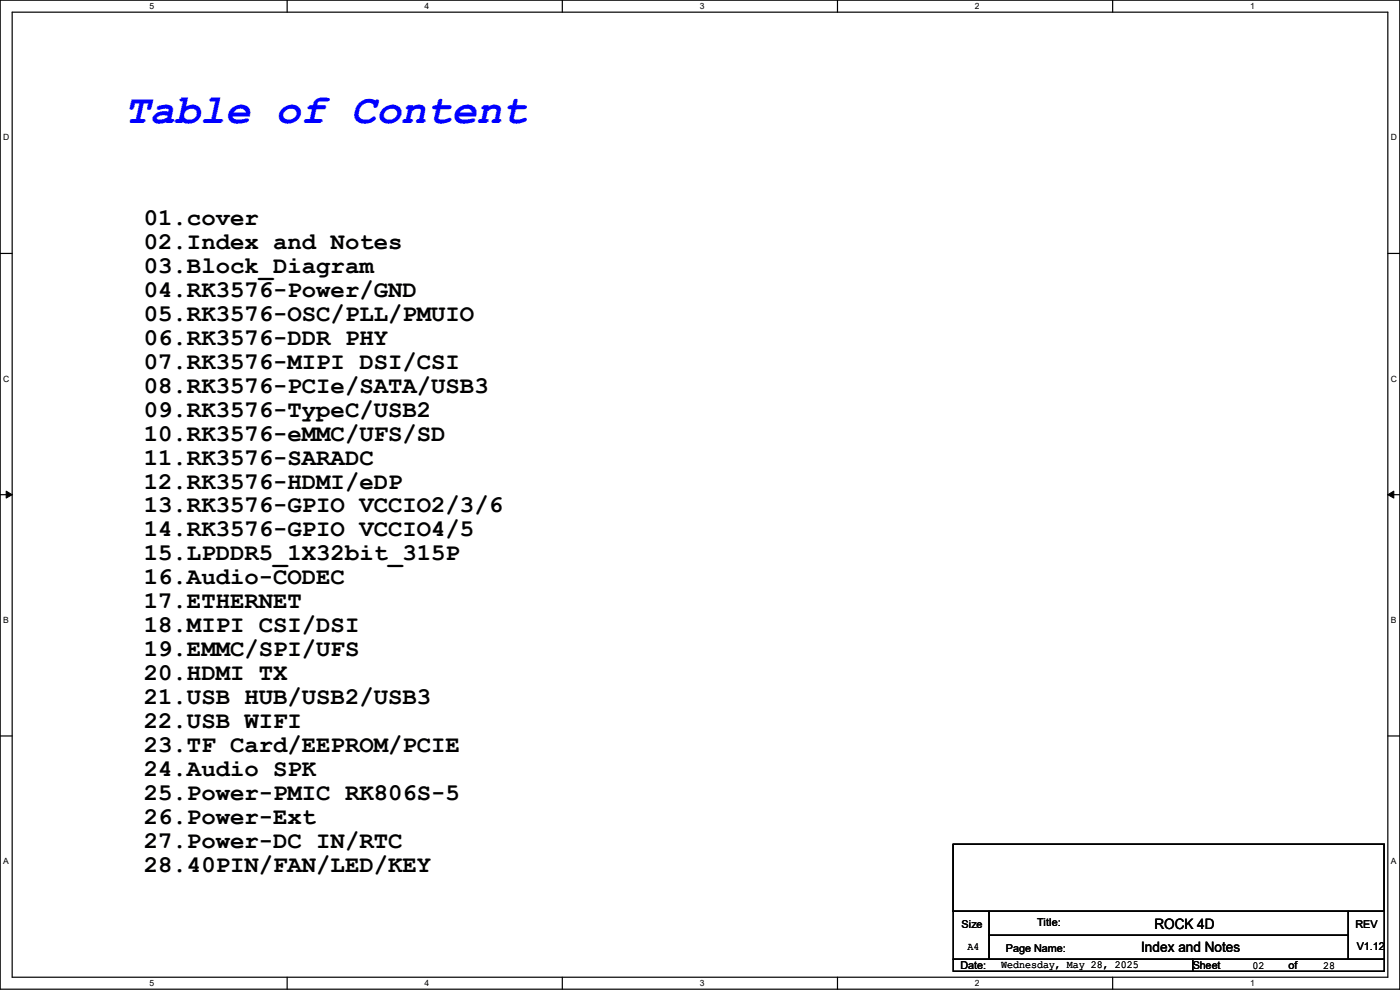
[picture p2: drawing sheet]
<svg xmlns="http://www.w3.org/2000/svg" width="297mm" height="210mm" viewBox="0 0 297 210" stroke-linecap="round" stroke-linejoin="round" font-family="sans-serif">
<defs><g id="words">
<text font-size="8.9" fill="#00f" x="26.5" y="26.1">Table of Content</text>
<g font-size="5.1">
<text x="30.5" y="47.8">01.cover</text>
<text x="30.5" y="52.8">02.Index and Notes</text>
<text x="30.5" y="57.9">03.Block_Diagram</text>
<text x="30.5" y="63">04.RK3576-Power/GND</text>
<text x="30.5" y="68.1">05.RK3576-OSC/PLL/PMUIO</text>
<text x="30.5" y="73.2">06.RK3576-DDR PHY</text>
<text x="30.5" y="78.2">07.RK3576-MIPI DSI/CSI</text>
<text x="30.5" y="83.3">08.RK3576-PCIe/SATA/USB3</text>
<text x="30.5" y="88.4">09.RK3576-TypeC/USB2</text>
<text x="30.5" y="93.5">10.RK3576-eMMC/UFS/SD</text>
<text x="30.5" y="98.6">11.RK3576-SARADC</text>
<text x="30.5" y="103.6">12.RK3576-HDMI/eDP</text>
<text x="30.5" y="108.7">13.RK3576-GPIO VCCIO2/3/6</text>
<text x="30.5" y="113.8">14.RK3576-GPIO VCCIO4/5</text>
<text x="30.5" y="118.9">15.LPDDR5_1X32bit_315P</text>
<text x="30.5" y="124">16.Audio-CODEC</text>
<text x="30.5" y="129">17.ETHERNET</text>
<text x="30.5" y="134.1">18.MIPI CSI/DSI</text>
<text x="30.5" y="139.2">19.EMMC/SPI/UFS</text>
<text x="30.5" y="144.3">20.HDMI TX</text>
<text x="30.5" y="149.4">21.USB HUB/USB2/USB3</text>
<text x="30.5" y="154.4">22.USB WIFI</text>
<text x="30.5" y="159.5">23.TF Card/EEPROM/PCIE</text>
<text x="30.5" y="164.6">24.Audio SPK</text>
<text x="30.5" y="169.7">25.Power-PMIC RK806S-5</text>
<text x="30.5" y="174.8">26.Power-Ext</text>
<text x="30.5" y="179.8">27.Power-DC IN/RTC</text>
<text x="30.5" y="184.9">28.40PIN/FAN/LED/KEY</text>
</g>
<g font-size="3">
<text x="244.9" y="197.1">ROCK 4D</text>
<text x="242.1" y="201.9">Index and Notes</text>
</g>
<g font-size="2.3">
<text x="204" y="196.9">Size</text>
<text x="220" y="196.4">Title:</text>
<text x="287.6" y="196.9">REV</text>
<text x="205.3" y="201.5">A4</text>
<text x="213.4" y="202">Page Name:</text>
<text x="287.8" y="201.5">V1.12</text>
<text x="203.8" y="205.6">Date:</text>
<text x="212.4" y="205.4">Wednesday, May 28, 2025</text>
<text x="253" y="205.6">Sheet</text>
<text x="265.7" y="205.6">02</text>
<text x="273.3" y="205.6">of</text>
<text x="280.7" y="205.6">28</text>
</g>
<g font-size="1.8">
<text x="31.7" y="1.9">5</text>
<text x="90.1" y="1.9">4</text>
<text x="148.5" y="1.9">3</text>
<text x="206.8" y="1.9">2</text>
<text x="265.2" y="1.9">1</text>
<text x=".7" y="29.8">D</text>
<text x="295.1" y="29.8">D</text>
<text x=".7" y="80.9">C</text>
<text x="295.1" y="80.9">C</text>
<text x=".7" y="132.1">B</text>
<text x="295.1" y="132.1">B</text>
<text x=".7" y="183.3">A</text>
<text x="295.1" y="183.3">A</text>
<text x="31.7" y="209.2">5</text>
<text x="90.1" y="209.2">4</text>
<text x="148.5" y="209.2">3</text>
<text x="206.8" y="209.2">2</text>
<text x="265.2" y="209.2">1</text>
</g>
</g></defs>
<path d="M0 0h297v209.8h-297zM2.6 2.6h291.8v204.7h-291.8z" fill="none" stroke="#000" stroke-width=".25"/>
<g fill="#fff">
<path d="M31.8 .3h.9v2h-.9z"/>
<path d="M31.8 207.6h.9v2h-.9z"/>
</g>
<path d="M60.9 0v2.6M60.9 207.3v2.5" fill="none" stroke="#000" stroke-width=".25"/>
<g fill="#fff">
<path d="M90.1 .3h1v2h-1z"/>
<path d="M90.1 207.6h1v2h-1z"/>
</g>
<path d="M119.3 0v2.6M119.3 207.3v2.5" fill="none" stroke="#000" stroke-width=".25"/>
<g fill="#fff">
<path d="M148.5 .3h.9v2h-.9z"/>
<path d="M148.5 207.6h.9v2h-.9z"/>
</g>
<path d="M177.7 0v2.6M177.7 207.3v2.5" fill="none" stroke="#000" stroke-width=".25"/>
<g fill="#fff">
<path d="M206.8 .3h1v2h-1z"/>
<path d="M206.8 207.6h1v2h-1z"/>
</g>
<path d="M236.1 0v2.6M236.1 207.3v2.5" fill="none" stroke="#000" stroke-width=".25"/>
<g fill="#fff">
<path d="M265.2 .3h1v2h-1z"/>
<path d="M265.2 207.6h1v2h-1z"/>
<path d="M.7 28.2h1.2v1.9h-1.2z"/>
<path d="M295.1 28.2h1.2v1.9h-1.2z"/>
<path d="M.7 79.3h1.2v2h-1.2z"/>
<path d="M295.1 79.3h1.2v2h-1.2z"/>
</g>
<path d="M0 53.8h2.6M294.4 53.8h2.6" fill="none" stroke="#000" stroke-width=".25"/>
<g fill="#fff">
<path d="M.7 130.5h1.2v2h-1.2z"/>
<path d="M295.1 130.5h1.1v2h-1.1z"/>
</g>
<path d="M0 104.9h2.6M294.4 104.9h2.6" fill="none" stroke="#000" stroke-width=".25"/>
<path d="M1.3 104.2l1.3 .7-1.3 .8zM294.4 104.9l1.3-.7v1.5z" fill="#000" stroke="#000" stroke-width=".21"/>
<g fill="#fff">
<path d="M.7 181.7h1.2v2h-1.2z"/>
<path d="M295.1 181.7h1.1v2h-1.1z"/>
</g>
<path d="M0 156.1h2.6M294.4 156.1h2.6M202.2 179.1h91.5v14.2h-91.5zM202.2 193.3h7.6v10.2h-7.6zM209.8 193.3h76.2v5.1h-76.2zM209.8 198.4h76.2v5.1h-76.2zM286 193.3h7.7v10.2h-7.7zM202.2 203.5h50.8v2.5h-50.8zM253 203.5h40.7v2.5h-40.7z" fill="none" stroke="#000" stroke-width=".25"/>
<use href="#words"/>
</svg>
